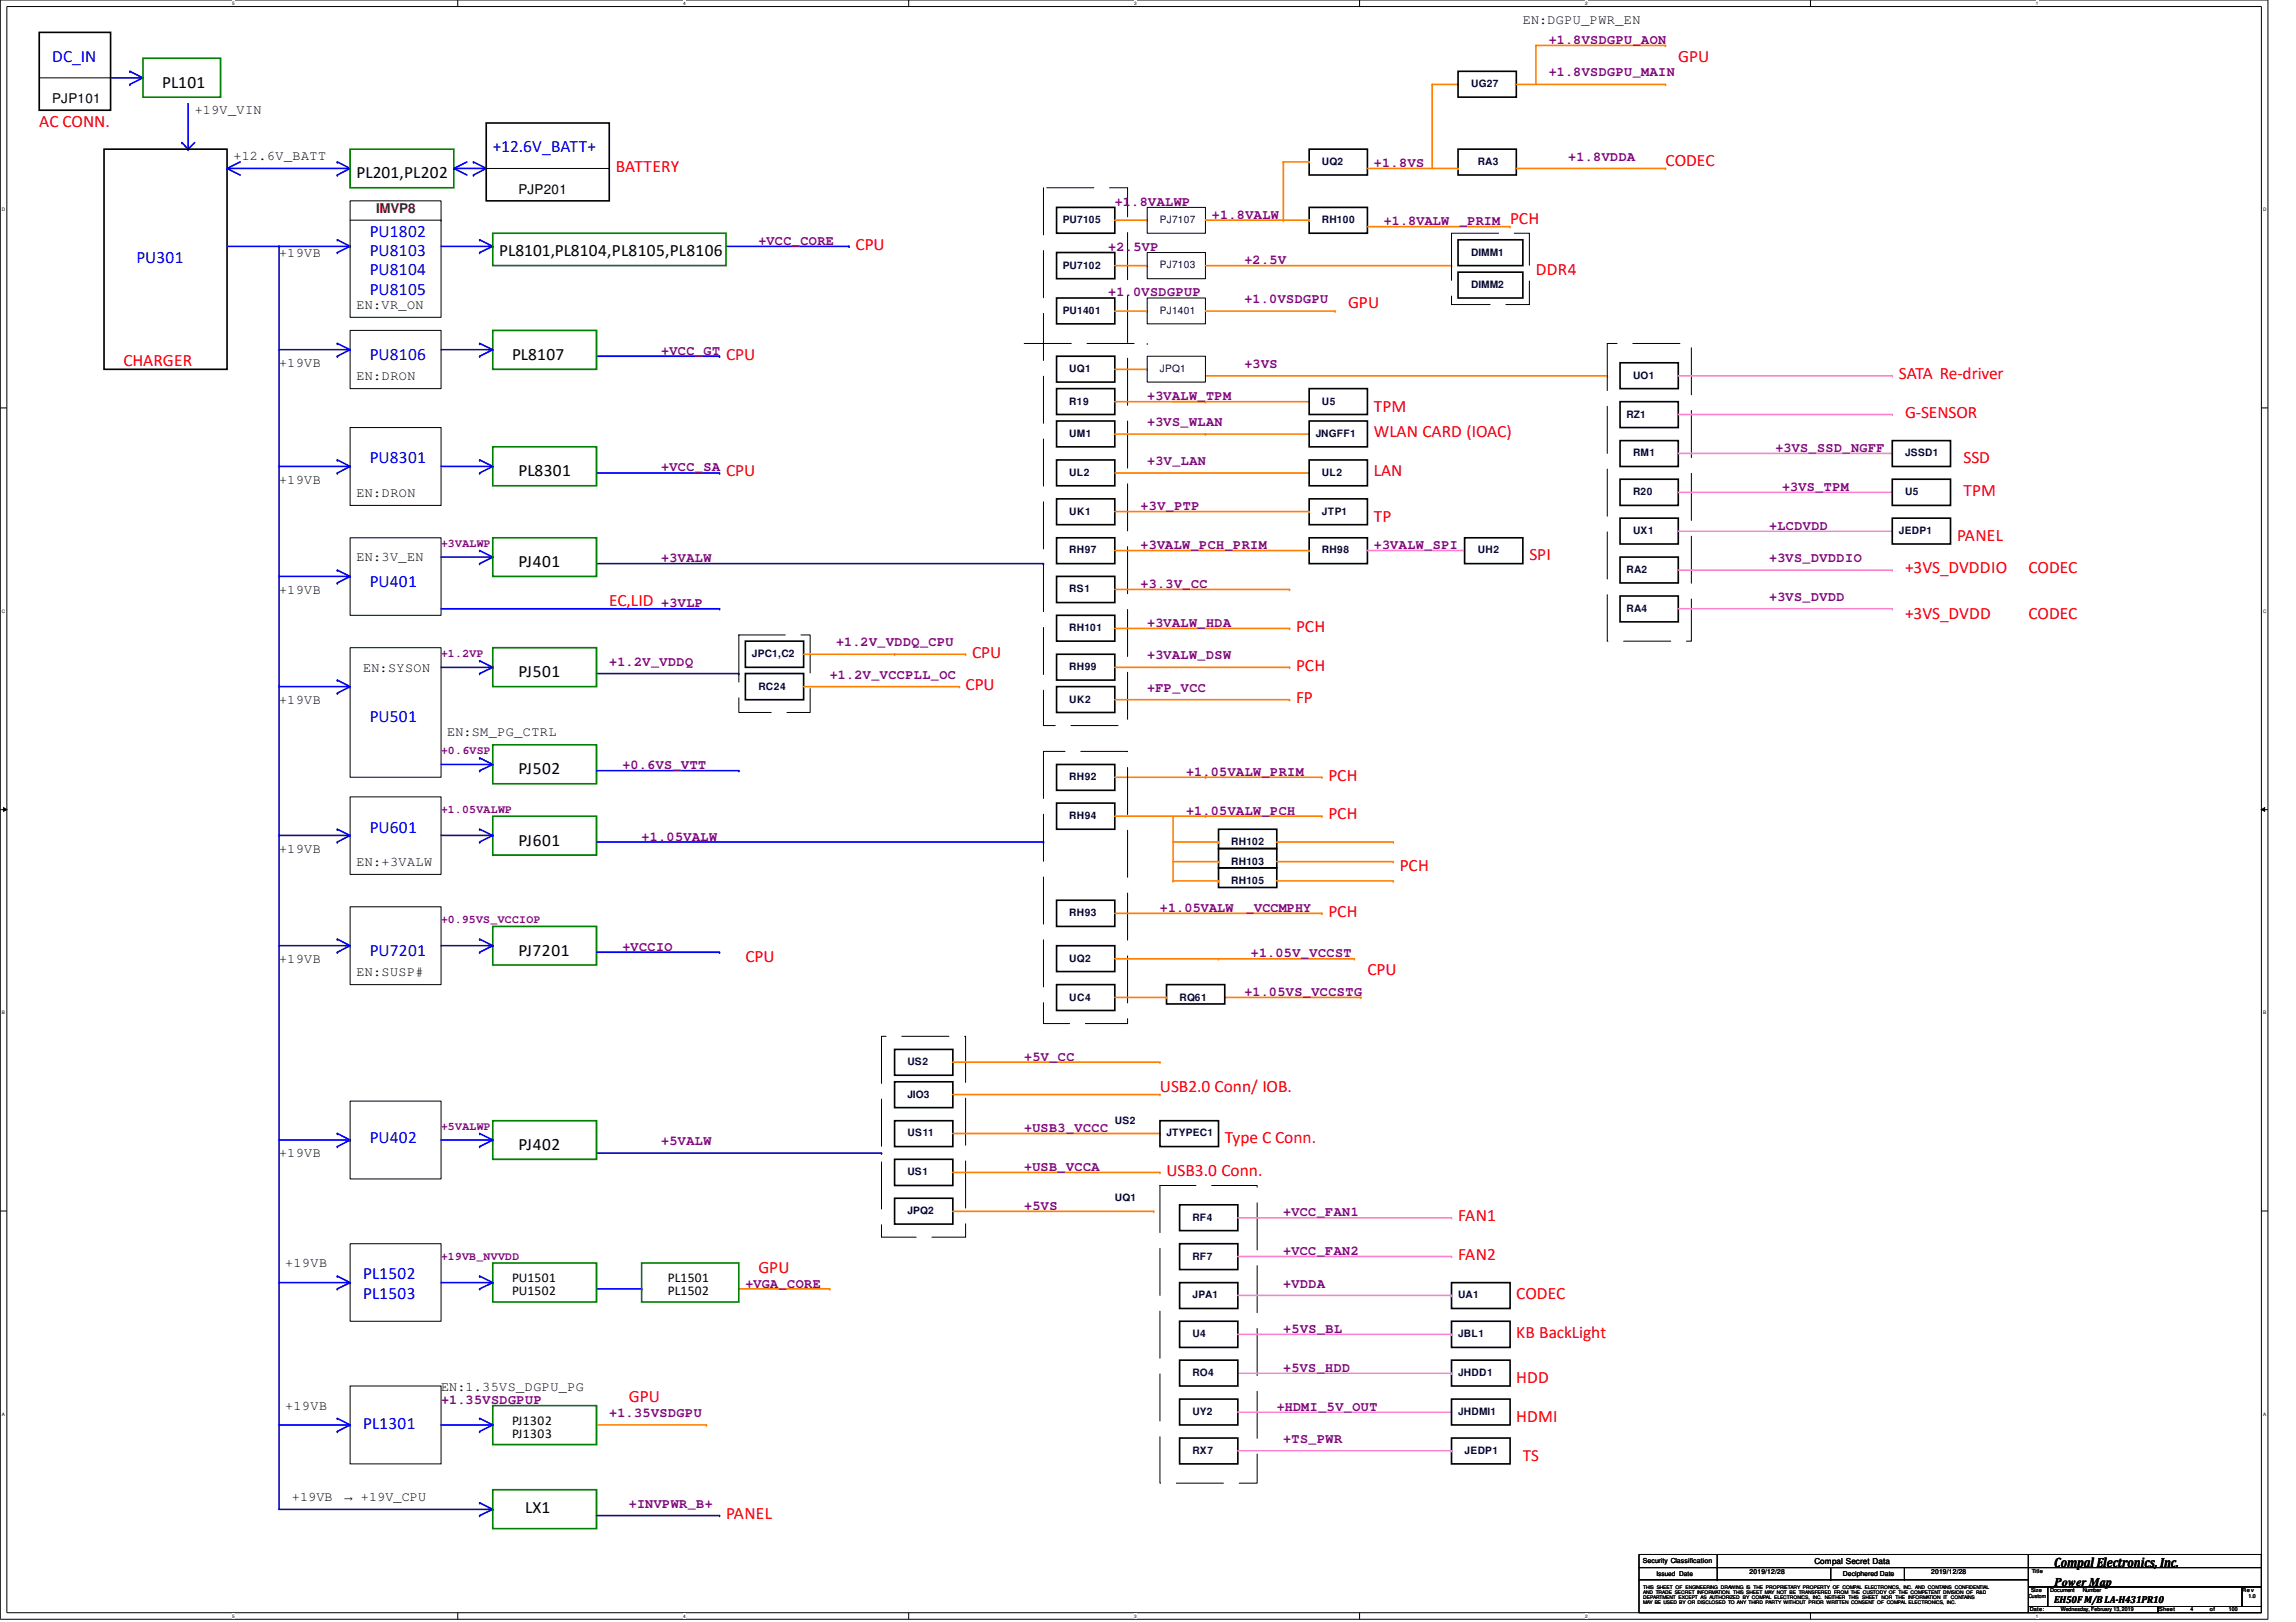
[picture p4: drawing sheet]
<svg xmlns="http://www.w3.org/2000/svg" width="297mm" height="210mm" viewBox="0 0 297 210" stroke-linecap="round" stroke-linejoin="round" font-family="sans-serif">
<defs><g id="words">
<g font-size="2.2" fill="#00f">
<text x="6.8" y="8">DC_IN</text>
<text x="63.8" y="19.7">+12.6V_BATT+</text>
<text x="17.6" y="34">PU301</text>
<text x="47.8" y="33.1">PU8103</text>
<text x="47.8" y="30.6">PU1802</text>
<text x="47.8" y="35.6">PU8104</text>
<text x="47.8" y="38.2">PU8105</text>
<text x="47.8" y="46.6">PU8106</text>
<text x="47.8" y="59.9">PU8301</text>
<text x="47.8" y="75.9">PU401</text>
<text x="47.8" y="93.5">PU501</text>
<text x="47.8" y="107.7">PU601</text>
<text x="47.8" y="123.7">PU7201</text>
<text x="47.8" y="148">PU402</text>
<text x="47" y="165.6">PL1502</text>
<text x="47" y="168.1">PL1503</text>
<text x="47" y="184.9">PL1301</text>
</g>
<g font-size="2.2">
<text x="21" y="11.3">PL101</text>
<text x="46.1" y="23.1">PL201,PL202</text>
<text x="64.6" y="33.1">PL8101,PL8104,PL8105,PL8106</text>
<text x="66.2" y="46.6">PL8107</text>
<text x="67.1" y="61.6">PL8301</text>
<text x="67.1" y="73.4">PJ401</text>
<text x="67.1" y="87.6">PJ501</text>
<text x="67.1" y="100.2">PJ502</text>
<text x="67.1" y="109.4">PJ601</text>
<text x="67.1" y="123.7">PJ7201</text>
<text x="67.1" y="148.8">PJ402</text>
<text x="67.9" y="195.7">LX1</text>
</g>
<g font-size="2.2" fill="#f00">
<text x="217.1" y="8">GPU</text>
<text x="5.1" y="16.4">AC CONN.</text>
<text x="79.7" y="22.2">BATTERY</text>
<text x="215.5" y="21.4">CODEC</text>
<text x="195.4" y="29">PCH</text>
<text x="110.7" y="32.3">CPU</text>
<text x="198.7" y="35.6">DDR4</text>
<text x="174.4" y="39.8">GPU</text>
<text x="16" y="47.4">CHARGER</text>
<text x="93.9" y="46.6">CPU</text>
<text x="177.8" y="53.3">TPM</text>
<text x="245.7" y="49.1">SATA Re-driver</text>
<text x="177.8" y="56.6">WLAN CARD (IOAC)</text>
<text x="246.5" y="54.1">G-SENSOR</text>
<text x="254" y="59.9">SSD</text>
<text x="93.9" y="61.6">CPU</text>
<text x="177.8" y="61.6">LAN</text>
<text x="254" y="64.1">TPM</text>
<text x="177.8" y="67.5">TP</text>
<text x="253.2" y="70">PANEL</text>
<text x="197.9" y="72.5">SPI</text>
<text x="246.5" y="74.2">+3VS_DVDDIO</text>
<text x="262.4" y="74.2">CODEC</text>
<text x="78.8" y="78.4">EC,LID</text>
<text x="167.7" y="81.7">PCH</text>
<text x="246.5" y="80.1">+3VS_DVDD</text>
<text x="262.4" y="80.1">CODEC</text>
<text x="124.9" y="89.3">CPU</text>
<text x="125.8" y="85.1">CPU</text>
<text x="167.7" y="86.8">PCH</text>
<text x="167.7" y="91">FP</text>
<text x="171.9" y="101">PCH</text>
<text x="171.9" y="106">PCH</text>
<text x="181.1" y="112.8">PCH</text>
<text x="171.9" y="118.6">PCH</text>
<text x="96.4" y="124.5">CPU</text>
<text x="176.9" y="126.2">CPU</text>
<text x="150.1" y="141.3">USB2.0 Conn/ IOB.</text>
<text x="158.4" y="148">Type C Conn.</text>
<text x="150.9" y="152.1">USB3.0 Conn.</text>
<text x="188.6" y="158">FAN1</text>
<text x="98.1" y="164.7">GPU</text>
<text x="188.6" y="163.1">FAN2</text>
<text x="196.2" y="173.1">KB BackLight</text>
<text x="196.2" y="168.1">CODEC</text>
<text x="196.2" y="179">HDD</text>
<text x="81.4" y="181.5">GPU</text>
<text x="196.2" y="184">HDMI</text>
<text x="197" y="189.1">TS</text>
<text x="93.9" y="196.6">PANEL</text>
</g>
<g font-size="1.7">
<text x="197" y="3.1">EN:DGPU_PWR_EN</text>
<text x="6.8" y="13.3">PJP101</text>
<text x="25.2" y="14.8">+19V_VIN</text>
<text x="30.2" y="20.7">+12.6V_BATT</text>
<text x="67.1" y="25.1">PJP201</text>
<text x="36.1" y="33.3">+19VB</text>
<text x="46.1" y="40">EN:VR_ON</text>
<text x="36.1" y="47.5">+19VB</text>
<text x="46.1" y="49.2">EN:DRON</text>
<text x="36.1" y="62.6">+19VB</text>
<text x="46.1" y="64.3">EN:DRON</text>
<text x="36.1" y="76.8">+19VB</text>
<text x="46.1" y="72.6">EN:3V_EN</text>
<text x="47" y="86.9">EN:SYSON</text>
<text x="36.1" y="91.1">+19VB</text>
<text x="57.9" y="95.3">EN:SM_PG_CTRL</text>
<text x="36.1" y="110.4">+19VB</text>
<text x="46.1" y="112.1">EN:+3VALW</text>
<text x="36.1" y="124.6">+19VB</text>
<text x="46.1" y="126.3">EN:SUSP#</text>
<text x="36.1" y="149.8">+19VB</text>
<text x="36.9" y="164">+19VB</text>
<text x="66.2" y="165.9">PU1501</text>
<text x="66.2" y="167.6">PU1502</text>
<text x="86.4" y="165.9">PL1501</text>
<text x="86.4" y="167.6">PL1502</text>
<text x="57.1" y="180">EN:1.35VS_DGPU_PG</text>
<text x="36.9" y="182.5">+19VB</text>
<text x="66.2" y="184.4">PJ1302</text>
<text x="66.2" y="186.1">PJ1303</text>
<text x="37.8" y="194.2">+19VB</text>
<text x="44.6" y="194.2">→ +19V_CPU</text>
<text x="265.8" y="202.8">Compal Electronics, Inc.</text>
</g>
<g font-size="1.7" fill="#800080">
<text x="200.4" y="5.7">+1.8VSDGPU_AON</text>
<text x="200.4" y="9.9">+1.8VSDGPU_MAIN</text>
<text x="177.8" y="21.6">+1.8VS</text>
<text x="202.9" y="20.8">+1.8VDDA</text>
<text x="144.2" y="26.6">+1.8VALWP</text>
<text x="156.8" y="28.3">+1.8VALW</text>
<text x="179" y="29.2">+1.8VALW</text>
<text x="188.8" y="29.2">_PRIM</text>
<text x="98.1" y="31.7">+VCC_CORE</text>
<text x="143.4" y="32.5">+2.5VP</text>
<text x="161" y="34.2">+2.5V</text>
<text x="143.4" y="38.4">+1.0VSDGPUP</text>
<text x="161" y="39.2">+1.0VSDGPU</text>
<text x="85.6" y="45.9">+VCC_GT</text>
<text x="161" y="47.6">+3VS</text>
<text x="148.4" y="51.8">+3VALW_TPM</text>
<text x="148.4" y="55.1">+3VS_WLAN</text>
<text x="229.7" y="58.5">+3VS_SSD_NGFF</text>
<text x="85.6" y="61">+VCC_SA</text>
<text x="148.4" y="60.2">+3V_LAN</text>
<text x="230.5" y="63.5">+3VS_TPM</text>
<text x="147.6" y="71.1">+3VALW_PCH_PRIM</text>
<text x="147.6" y="66">+3V_PTP</text>
<text x="177.8" y="71.1">+3VALW_SPI</text>
<text x="228.9" y="68.5">+LCDVDD</text>
<text x="85.6" y="72.7">+3VALW</text>
<text x="147.6" y="76.1">+3.3V_CC</text>
<text x="228.9" y="72.7">+3VS_DVDDIO</text>
<text x="228.9" y="77.8">+3VS_DVDD</text>
<text x="85.6" y="78.6">+3VLP</text>
<text x="108.2" y="83.7">+1.2V_VDDQ_CPU</text>
<text x="148.4" y="81.1">+3VALW_HDA</text>
<text x="78.8" y="86.1">+1.2V_VDDQ</text>
<text x="107.4" y="87.8">+1.2V_VCCPLL_OC</text>
<text x="148.4" y="85.3">+3VALW_DSW</text>
<text x="148.4" y="89.5">+FP_VCC</text>
<text x="80.5" y="99.6">+0.6VS_VTT</text>
<text x="153.5" y="100.4">+1.05VALW_PRIM</text>
<text x="153.5" y="105.4">+1.05VALW_PCH</text>
<text x="83" y="108.8">+1.05VALW</text>
<text x="150.1" y="118">+1.05VALW</text>
<text x="161.2" y="118">_VCCMPHY</text>
<text x="80.5" y="123">+VCCIO</text>
<text x="161.8" y="123.9">+1.05V_VCCST</text>
<text x="161" y="128.9">+1.05VS_VCCSTG</text>
<text x="132.5" y="137.3">+5V_CC</text>
<text x="85.6" y="148.2">+5VALW</text>
<text x="132.5" y="146.5">+USB3_VCCC</text>
<text x="132.5" y="151.5">+USB_VCCA</text>
<text x="132.5" y="156.5">+5VS</text>
<text x="166" y="157.4">+VCC_FAN1</text>
<text x="96.4" y="166.6">+VGA_CORE</text>
<text x="166" y="166.6">+VDDA</text>
<text x="166" y="162.4">+VCC_FAN2</text>
<text x="166" y="172.5">+5VS_BL</text>
<text x="166" y="177.5">+5VS_HDD</text>
<text x="57.1" y="181.7">+1.35VSDGPUP</text>
<text x="78.8" y="183.4">+1.35VSDGPU</text>
<text x="165.2" y="182.5">+HDMI_5V_OUT</text>
<text x="166" y="186.7">+TS_PWR</text>
<text x="81.4" y="195.1">+INVPWR_B+</text>
</g>
<text font-size="1.7" fill="#800000" x="48.7" y="27.6">IMVP8</text>
<text font-size="1.6" x="265.8" y="205.2">Power Map</text>
<g font-size="1.5" fill="#800080">
<text x="57.1" y="70.8">+3VALWP</text>
<text x="57.1" y="85">+1.2VP</text>
<text x="57.1" y="97.6">+0.6VSP</text>
<text x="57.1" y="105.2">+1.05VALWP</text>
<text x="57.1" y="119.4">+0.95VS_VCCIOP</text>
<text x="57.1" y="146.3">+5VALWP</text>
<text x="57.1" y="163">+19VB_NVVDD</text>
</g>
<g font-size="1.3" fill="#000040">
<text x="190.3" y="11.3">UG27</text>
<text x="171" y="21.3">UQ2</text>
<text x="191.2" y="21.3">RA3</text>
<text x="137.5" y="28.9">PU7105</text>
<text x="150.1" y="28.9">PJ7107</text>
<text x="171" y="28.9">RH100</text>
<text x="137.5" y="34.8">PU7102</text>
<text x="150.1" y="34.7">PJ7103</text>
<text x="190.3" y="33.1">DIMM1</text>
<text x="137.5" y="40.6">PU1401</text>
<text x="150.1" y="40.6">PJ1401</text>
<text x="190.3" y="37.3">DIMM2</text>
<text x="138.3" y="48.2">UQ1</text>
<text x="138.3" y="52.4">R19</text>
<text x="150.1" y="48.1">JPQ1</text>
<text x="171" y="52.4">U5</text>
<text x="211.3" y="49">UO1</text>
<text x="138.3" y="56.6">UM1</text>
<text x="170.2" y="56.6">JNGFF1</text>
<text x="210.4" y="54.1">RZ1</text>
<text x="211.3" y="59.1">RM1</text>
<text x="246.5" y="59.1">JSSD1</text>
<text x="138.3" y="61.6">UL2</text>
<text x="171" y="61.6">UL2</text>
<text x="211.3" y="64.1">R20</text>
<text x="246.5" y="64.1">U5</text>
<text x="138.3" y="71.6">RH97</text>
<text x="138.3" y="66.6">UK1</text>
<text x="171" y="71.6">RH98</text>
<text x="171" y="66.6">JTP1</text>
<text x="191.2" y="71.6">UH2</text>
<text x="211.3" y="69.1">UX1</text>
<text x="245.7" y="69.1">JEDP1</text>
<text x="138.3" y="76.7">RS1</text>
<text x="210.4" y="74.2">RA2</text>
<text x="138.3" y="81.7">RH101</text>
<text x="210.4" y="79.2">RA4</text>
<text x="97.3" y="85">JPC1,C2</text>
<text x="98.1" y="89.2">RC24</text>
<text x="138.3" y="86.7">RH99</text>
<text x="138.3" y="90.9">UK2</text>
<text x="138.3" y="101">RH92</text>
<text x="138.3" y="106">RH94</text>
<text x="159.3" y="109.3">RH102</text>
<text x="159.3" y="111.9">RH103</text>
<text x="138.3" y="118.6">RH93</text>
<text x="159.3" y="114.4">RH105</text>
<text x="138.3" y="124.5">UQ2</text>
<text x="138.3" y="129.5">UC4</text>
<text x="152.6" y="129.5">RQ61</text>
<text x="117.4" y="137.9">US2</text>
<text x="117.4" y="142.1">JIO3</text>
<text x="117.4" y="147.1">US11</text>
<text x="144.2" y="145.4">US2</text>
<text x="150.9" y="147.1">JTYPEC1</text>
<text x="117.4" y="152.1">US1</text>
<text x="144.2" y="155.4">UQ1</text>
<text x="117.4" y="157.1">JPQ2</text>
<text x="154.3" y="158">RF4</text>
<text x="154.3" y="163">RF7</text>
<text x="154.3" y="168">JPA1</text>
<text x="154.3" y="173.1">U4</text>
<text x="188.6" y="168">UA1</text>
<text x="188.6" y="173.1">JBL1</text>
<text x="154.3" y="178.1">RO4</text>
<text x="188.6" y="178.1">JHDD1</text>
<text x="154.3" y="183.1">UY2</text>
<text x="188.6" y="183.1">JHDMI1</text>
<text x="154.3" y="188.2">RX7</text>
<text x="189.5" y="188.2">JEDP1</text>
</g>
<text font-size="1.3" x="265.8" y="207.4">EH50F M/B LA-H431PR10</text>
<text font-size="1.1" x="234.7" y="202.4">Compal Secret Data</text>
<g font-size=".9">
<text x="212.6" y="202.3">Security Classification</text>
<text x="226.4" y="203.7">2019/12/28</text>
<text x="249.8" y="203.7">2019/12/28</text>
<text x="238.4" y="204">Deciphered Date</text>
</g>
<text font-size=".8" x="214.3" y="203.9">Issued Date</text>
<g font-size=".7">
<text x="262.9" y="203.6">Title</text>
<text x="262.4" y="206.8">Custom</text>
<text x="262.6" y="208.5">Date:</text>
<text x="262.8" y="206">Size</text>
<text x="265.3" y="206">Document</text>
<text x="266.6" y="208.5">Wednesday, February 13, 2019</text>
<text x="269.4" y="206">Number</text>
<text x="279.4" y="208.5">Sheet</text>
<text x="283.4" y="208.5">4</text>
<text x="285.9" y="208.5">of</text>
<text x="288.4" y="208.5">100</text>
<text x="290.1" y="206">Re v</text>
<text x="290.9" y="206.8">1.0</text>
</g>
<g font-size=".6">
<text x="30.1" y=".6">5</text>
<text x="88.4" y=".6">4</text>
<text x="146.7" y=".6">3</text>
<text x="205.1" y=".6">2</text>
<text x="263.4" y=".6">1</text>
<text x=".3" y="27.3">D</text>
<text x="292.8" y="27.3">D</text>
<text x=".3" y="79.3">C</text>
<text x="292.8" y="79.3">C</text>
<text x=".3" y="131.3">B</text>
<text x="292.8" y="131.3">B</text>
<text x=".3" y="183.2">A</text>
<text x="292.8" y="183.2">A</text>
<text x="30.1" y="209.3">5</text>
<text x="88.4" y="209.3">4</text>
<text x="146.7" y="209.3">3</text>
<text x="205.1" y="209.3">2</text>
<text x="212.6" y="206.2">AND TRADE SECRET INFORMATION. THIS SHEET MAY NOT BE TRANSFERED FROM THE CUSTODY OF THE COMPETENT DIVISION OF R&amp;D</text>
<text x="212.6" y="206.9">DEPARTMENT EXCEPT AS AUTHORIZED BY COMPAL ELECTRONICS, INC. NEITHER THIS SHEET NOR THE INFORMATION IT CONTAINS</text>
<text x="212.6" y="207.5">MAY BE USED BY OR DISCLOSED TO ANY THIRD PARTY WITHOUT PRIOR WRITTEN CONSENT OF COMPAL ELECTRONICS, INC.</text>
<text x="212.6" y="205.6">THIS SHEET OF ENGINEERING DRAWING IS THE PROPRIETARY PROPERTY OF COMPAL ELECTRONICS, INC. AND CONTAINS CONFIDENTIAL</text>
<text x="263.4" y="209.3">1</text>
</g>
</g></defs>
<path d="M0 0h293.4v209.5h-293.4zM.9 .8h291.7v207.9h-291.7z" fill="none" stroke="#000" stroke-width=".13"/>
<g fill="#fff">
<path d="M30.1 .1h.2v.7h-.2z"/>
<path d="M30.1 208.8h.2v.7h-.2z"/>
</g>
<path d="M59.2 0v.8M59.2 208.7v.8" fill="none" stroke="#000" stroke-width=".13"/>
<g fill="#fff">
<path d="M88.4 .1h.3v.7h-.3z"/>
<path d="M88.4 208.8h.3v.7h-.3z"/>
</g>
<path d="M117.6 0v.8M117.6 208.7v.8" fill="none" stroke="#000" stroke-width=".13"/>
<g fill="#fff">
<path d="M146.7 .1h.3v.7h-.3z"/>
<path d="M146.7 208.8h.3v.7h-.3z"/>
</g>
<path d="M175.9 0v.8M175.9 208.7v.8" fill="none" stroke="#000" stroke-width=".13"/>
<g fill="#fff">
<path d="M205.1 .1h.3v.7h-.3z"/>
<path d="M205.1 208.8h.3v.7h-.3z"/>
</g>
<path d="M234.2 0v.8M234.2 208.7v.8" fill="none" stroke="#000" stroke-width=".13"/>
<g fill="#fff">
<path d="M263.4 .1h.3v.7h-.3z"/>
<path d="M263.4 208.8h.3v.7h-.3z"/>
<path d="M.3 26.8h.3v.7h-.3z"/>
<path d="M292.8 26.8h.4v.7h-.4z"/>
<path d="M.3 78.7h.3v.7h-.3z"/>
<path d="M292.8 78.7h.4v.7h-.4z"/>
</g>
<path d="M0 52.8h.9M292.6 52.8h.8" fill="none" stroke="#000" stroke-width=".13"/>
<g fill="#fff">
<path d="M.3 130.7h.3v.7h-.3z"/>
<path d="M292.8 130.7h.4v.7h-.4z"/>
</g>
<path d="M0 104.8h.9M.5 104.5l.4 .3-.4 .2zM292.6 104.8l.4-.3v.5zM292.6 104.8h.8" fill="none" stroke="#000" stroke-width=".13"/>
<path d="M.5 104.5l.4 .3-.4 .2zM292.6 104.8l.4-.3v.5z" fill="#000"/>
<g fill="#fff">
<path d="M.3 182.7h.3v.6h-.3z"/>
<path d="M292.8 182.7h.4v.6h-.4z"/>
</g>
<g fill="none" stroke="#000" stroke-width=".13">
<path d="M5.1 10.1h9.2M14.3 10.1h.1M45.3 26h11.8v15.1h-11.8zM45.3 28.5h11.8M57.1 28.5h.1M62.9 21.8h15.9M78.8 21.8h.1M148.4 32.7h7.6v3.4h-7.6zM148.4 26.8h7.6v3.4h-7.6zM148.4 38.6h7.6v3.3h-7.6zM45.3 55.3h11.8v10.1h-11.8zM45.3 42.8h11.8v7.5h-11.8z"/>
<path d="M148.4 46.1h7.6v3.3h-7.6zM45.3 69.6h11.8v10h-11.8zM45.3 83.8h11.8v16.8h-11.8zM45.3 103.1h11.8v10.1h-11.8zM45.3 117.3h11.8v10.1h-11.8zM0 156.7h.9M45.3 142.5h11.8v10.1h-11.8zM292.6 156.7h.8M45.3 161h11.8v10h-11.8zM45.3 179.4h11.8v10h-11.8zM212 204.4h50.4v4.3h-50.4zM212 201.2h50.4v1.7h-50.4z"/>
<path d="M212 202.9h50.4v1.5h-50.4zM222.2 201.2v3.2M222.2 204.4h.1M222.2 202.9h.1M236.8 202.9v1.5M236.8 204.4h.1M246.4 202.9v1.5M246.4 204.4h.1M262.4 201.2h30.2v1.7h-30.2zM262.4 202.9h30.2v2.5h-30.2zM262.4 205.4h2.5v2.5h-2.5zM262.4 207.9h16.8v.8h-16.8z"/>
<path d="M264.9 205.4h25.2v2.5h-25.2zM279.2 207.9h13.4v.8h-13.4zM290.1 205.4h2.5v2.5h-2.5z"/>
</g>
<g fill="none" stroke="#000" stroke-width=".21">
<path d="M5.1 4.2h9.2v10.1h-9.2zM13.5 19.3h15.9v28.5h-15.9zM62.9 15.9h15.9v10.1h-15.9zM169.4 19.3h7.5v3.3h-7.5zM188.6 19.3h7.6v3.3h-7.6zM188.6 9.2h7.6v3.4h-7.6zM136.7 32.7h7.5v3.4h-7.5zM136.7 26.8h7.5v3.4h-7.5zM136.7 38.6h7.5v3.3h-7.5zM169.4 26.8h7.5v3.4h-7.5zM188.6 35.2h8.4v3.4h-8.4zM188.6 31h8.4v3.4h-8.4z"/>
<path d="M136.7 50.3h7.5v3.3h-7.5zM136.7 46.1h7.5v3.3h-7.5zM136.7 59.5h7.5v3.4h-7.5zM136.7 54.5h7.5v3.3h-7.5zM169.4 50.3h7.5v3.3h-7.5zM169.4 54.5h7.5v3.3h-7.5zM169.4 59.5h7.5v3.4h-7.5zM209.6 46.9h7.5v3.4h-7.5zM209.6 52h7.5v3.3h-7.5zM209.6 57h7.5v3.4h-7.5zM244.8 57h7.5v3.4h-7.5zM136.7 79.6h7.5v3.4h-7.5z"/>
<path d="M136.7 69.6h7.5v3.3h-7.5zM136.7 64.6h7.5v3.3h-7.5zM136.7 74.6h7.5v3.4h-7.5zM169.4 69.6h7.5v3.3h-7.5zM169.4 64.6h7.5v3.3h-7.5zM189.5 69.6h7.5v3.3h-7.5zM209.6 62h7.5v3.4h-7.5zM209.6 67.1h7.5v3.3h-7.5zM209.6 72.1h7.5v3.3h-7.5zM209.6 77.1h7.5v3.4h-7.5zM244.8 67.1h7.5v3.3h-7.5zM244.8 62h7.5v3.4h-7.5z"/>
<path d="M96.4 87.2h7.6v3.4h-7.6zM96.4 83h7.6v3.4h-7.6zM136.7 84.7h7.5v3.3h-7.5zM136.7 98.9h7.5v3.4h-7.5zM136.7 88.9h7.5v3.3h-7.5zM136.7 103.9h7.5v3.4h-7.5zM136.7 116.5h7.5v3.4h-7.5zM157.6 107.3h7.6v2.5h-7.6zM157.6 112.3h7.6v2.5h-7.6zM157.6 109.8h7.6v2.5h-7.6zM115.7 140h7.6v3.3h-7.6zM115.7 135.8h7.6v3.3h-7.6z"/>
<path d="M136.7 122.4h7.5v3.3h-7.5zM136.7 127.4h7.5v3.4h-7.5zM150.9 127.4h7.5v2.5h-7.5zM115.7 145h7.6v3.4h-7.6zM115.7 155.1h7.6v3.3h-7.6zM115.7 150h7.6v3.4h-7.6zM150.1 145h7.5v3.4h-7.5zM152.6 155.9h7.5v3.4h-7.5zM152.6 161h7.5v3.3h-7.5zM152.6 166h7.5v3.3h-7.5zM152.6 176h7.5v3.4h-7.5zM152.6 171h7.5v3.4h-7.5z"/>
<path d="M187.8 176h7.6v3.4h-7.6zM187.8 166h7.6v3.3h-7.6zM187.8 171h7.6v3.4h-7.6zM152.6 181.1h7.5v3.3h-7.5zM152.6 186.1h7.5v3.3h-7.5zM187.8 181.1h7.6v3.3h-7.6zM187.8 186.1h7.6v3.3h-7.6z"/>
</g>
<g fill="none" stroke="#00f" stroke-width=".21">
<path d="M14.3 10.1h4.2M16.8 9.2h.1M16.8 10.9h.1M16.8 9.2l1.7 .9M18.5 10.1h.1M18.5 10.1l-1.7 .8M23.5 18.5h.1M23.5 18.5l.8 .8M24.3 19.3h.1M24.3 13.4v5.9M25.2 18.5l-.9 .8M29.4 21.8h.1"/>
<path d="M29.4 31.9h15.9M29.4 21.8h15.9M29.4 21.8l1.7 .8M31.1 21l-1.7 .8M36.1 31.9h.1M36.1 31.9v163.4h27.7M43.6 32.7h.1M43.6 31h.1M43.6 22.6h.1M43.6 21h.1M43.6 31l1.7 .9M43.6 21l1.7 .8"/>
<path d="M45.3 31.9h.1M45.3 21.8h.1M45.3 31.9l-1.7 .8M45.3 21.8l-1.7 .8M57.1 31.9h6.7M58.7 21.8h.1M58.7 21.8h4.2M58.7 21.8l1.7 .8M60.4 21l-1.7 .8M61.3 22.6h.1M61.3 21h.1M61.3 21l1.6 .8"/>
<path d="M62.1 32.7h.1M62.1 31h.1M62.1 31l1.7 .9M62.9 21.8h.1M62.9 21.8l-1.6 .8M63.8 31.9h.1M63.8 31.9l-1.7 .8M93.9 31.9h16M109.9 31.9h.1M36.1 45.3h9.2M43.6 59.5h.1M43.6 46.1h.1"/>
<path d="M43.6 44.4h.1M43.6 59.5l1.7 .9M43.6 44.4l1.7 .9M45.3 45.3h.1M45.3 45.3l-1.7 .8M57.1 45.3h6.7M62.1 59.5h.1M62.1 46.1h.1M62.1 44.4h.1M62.1 59.5l1.7 .9M62.1 44.4l1.7 .9M63.8 45.3h.1"/>
<path d="M63.8 45.3l-1.7 .8M77.2 46.1h15.9M93.1 46.1h.1M36.1 60.4h9.2M36.1 74.6h9.2M43.6 61.2h.1M43.6 75.4h.1M43.6 73.8h.1M43.6 73.8l1.7 .8M45.3 60.4h.1M45.3 74.6h.1M45.3 60.4l-1.7 .8"/>
<path d="M45.3 74.6l-1.7 .8M57.1 60.4h6.7M57.1 72.1h6.7M57.1 78.8h36M62.1 61.2h.1M62.1 72.9h.1M62.1 71.2h.1M62.1 71.2l1.7 .9M63.8 60.4h.1M63.8 72.1h.1M63.8 60.4l-1.7 .8M63.8 72.1l-1.7 .8"/>
<path d="M77.2 61.2h15.9M77.2 72.9h57.8M93.1 61.2h.1M93.1 78.8h.1M135 72.9h.1M36.1 88.9h9.2M43.6 89.7h.1M43.6 88h.1M43.6 88l1.7 .9M45.3 88.9h.1M45.3 88.9l-1.7 .8M57.1 86.4h6.7"/>
<path d="M57.1 98.9h6.7M62.1 85.5h.1M62.1 87.2h.1M62.1 98.1h.1M62.1 99.7h.1M62.1 85.5l1.7 .9M62.1 98.1l1.7 .8M63.8 86.4h.1M63.8 98.9h.1M63.8 86.4l-1.7 .8M63.8 98.9l-1.7 .8M77.2 87.2h18.4"/>
<path d="M77.2 99.7h18.4M95.6 87.2h.1M95.6 99.7h.1M36.1 108.1h9.2M43.6 109h.1M43.6 107.3h.1M43.6 107.3l1.7 .8M45.3 108.1h.1M45.3 108.1l-1.7 .9M57.1 108.1h6.7M62.1 109h.1M62.1 107.3h.1"/>
<path d="M62.1 107.3l1.7 .8M63.8 108.1h.1M63.8 108.1l-1.7 .9M77.2 109h57.8M135 109h.1M36.1 122.4h9.2M43.6 123.2h.1M43.6 121.5h.1M43.6 121.5l1.7 .9M45.3 122.4h.1M45.3 122.4l-1.7 .8M57.1 122.4h6.7"/>
<path d="M62.1 123.2h.1M62.1 121.5h.1M62.1 121.5l1.7 .9M63.8 122.4h.1M63.8 122.4l-1.7 .8M77.2 123.2h15.9M93.1 123.2h.1M36.1 147.5h9.2M43.6 148.4h.1M43.6 146.7h.1M43.6 146.7l1.7 .8M45.3 147.5h.1"/>
<path d="M45.3 147.5l-1.7 .9M57.1 147.5h6.7M62.1 148.4h.1M62.1 146.7h.1M62.1 146.7l1.7 .8M63.8 147.5h.1M63.8 147.5l-1.7 .9M77.2 149.2h36.8M114 149.2h.1M36.1 166h9.2M43.6 166.8h.1M43.6 165.1h.1"/>
<path d="M43.6 165.1l1.7 .9M45.3 166h.1M45.3 166l-1.7 .8M57.1 166h6.7M62.1 166.8h.1M62.1 165.1h.1M62.1 165.1l1.7 .9M63.8 166h.1M63.8 166l-1.7 .8M77.2 166.8h5.8M83 166.8h.1M36.1 184.4h9.2"/>
<path d="M43.6 185.2h.1M43.6 183.6h.1M43.6 183.6l1.7 .8M45.3 184.4h.1M45.3 184.4l-1.7 .8M57.1 184.4h6.7M62.1 194.5h.1M62.1 196.1h.1M62.1 185.2h.1M62.1 183.6h.1M62.1 194.5l1.7 .8M62.1 183.6l1.7 .8"/>
<path d="M63.8 195.3h.1M63.8 184.4h.1M63.8 195.3l-1.7 .8M63.8 184.4l-1.7 .8M77.2 196.1h15.9M93.1 196.1h.1"/>
</g>
<g fill="none" stroke="#008000" stroke-width=".21">
<path d="M18.5 7.5h10v5.1h-10zM45.3 19.3h13.4v5h-13.4zM63.8 30.2h30.1v4.2h-30.1zM63.8 57.8h13.4v5.1h-13.4zM63.8 42.8h13.4v5h-13.4zM63.8 69.6h13.4v5h-13.4zM63.8 83.8h13.4v5.1h-13.4zM63.8 96.4h13.4v5h-13.4zM63.8 105.6h13.4v5.1h-13.4zM63.8 119.9h13.4v5h-13.4zM63.8 145h13.4v5h-13.4zM63.8 163.4h13.4v5.1h-13.4z"/>
<path d="M83 163.4h12.6v5.1h-12.6zM63.8 192.8h13.4v5h-13.4zM63.8 181.9h13.4v5h-13.4z"/>
</g>
<path d="M135 24.3h10.9v69.6h-10.9zM187.8 30.2h10.1v9.2h-10.1zM132.5 44.4h15.9M148.4 44.4h.1M207.9 44.4h10.9v38.6h-10.9zM95.6 82.2h9.2v10h-9.2zM135 97.2h10.9v35.3h-10.9zM114 134.1h10.9v26h-10.9zM150.1 153.4h12.5v38.5h-12.5z" fill="none" stroke="#000" stroke-width=".13" stroke-dasharray="6.1 2"/>
<g fill="none" stroke="#ff8000" stroke-width=".21">
<path d="M185.3 10.9h.1M185.3 10.9h3.3M185.3 10.9v10.9M188.6 10.9h.1M196.2 10.9h19.3M198.7 5.9h.1M198.7 5.9v5M198.7 5.9h16.8M215.5 10.9h.1M215.5 5.9h.1M144.2 34.4h4.2M144.2 28.5h4.2"/>
<path d="M148.4 34.4h.1M148.4 28.5h.1M156 34.4h31.8M156 28.5h13.4M166 28.5h.1M166 21h.1M166 21h3.4M166 21v7.5M169.4 21h.1M169.4 28.5h.1M176.9 21.8h11.7M176.9 29.3h18.5"/>
<path d="M187.8 34.4h.1M188.6 21.8h.1M195.4 29.3h.1M196.2 21.8h19.3M215.5 21.8h.1M144.2 47.8h4.2M144.2 52h25.2M144.2 56.2h25.2M144.2 40.3h4.2M148.4 47.8h.1M148.4 40.3h.1M156 52h.1"/>
<path d="M156 56.2h.1M156 48.6h51.9M156 40.3h16.7M169.4 52h.1M169.4 56.2h.1M172.7 40.3h.1M207.9 48.6h.1M144.2 61.2h25.2M144.2 71.2h25.2M144.2 66.2h25.2M144.2 76.3h22.6M166.8 76.3h.1"/>
<path d="M169.4 61.2h.1M169.4 71.2h.1M169.4 66.2h.1M104 88.9h20.1M104 84.7h20.9M115.7 84.7h.1M124.1 88.9h.1M124.9 84.7h.1M144.2 86.4h22.6M144.2 81.3h22.6M144.2 90.6h22.6M166.8 86.4h.1"/>
<path d="M166.8 81.3h.1M166.8 90.6h.1M144.2 100.6h26.8M144.2 105.6h26.8M144.2 118.2h26.8M151.8 114h.1M151.8 105.6v8.4M151.8 114h5.8M151.8 111.5h5.8M151.8 109h5.8M156 100.6h.1M156 105.6h.1"/>
<path d="M157.6 114h.1M157.6 111.5h.1M157.6 109h.1M165.2 114h15.1M165.2 111.5h15.1M165.2 109h15.1M171 100.6h.1M171 105.6h.1M171 118.2h.1M180.3 114h.1M180.3 111.5h.1M180.3 109h.1"/>
<path d="M123.3 137.5h26.8M144.2 124.1h31M144.2 129.1h6.7M150.1 137.5h.1M150.9 129.1h.1M157.6 124.1h.1M158.4 129.1h17.7M175.2 124.1h.1M176.1 129.1h.1M123.3 146.7h26.8M123.3 156.8h26M123.3 151.7h26.8"/>
<path d="M123.3 141.6h26.8M149.3 156.8h.1M150.1 146.7h.1M150.1 151.7h.1M150.1 141.6h.1M95.6 166.8h11.8M107.4 166.8h.1M77.2 184.4h14.2M91.4 184.4h.1"/>
</g>
<g fill="none" stroke="#ff80ff" stroke-width=".21">
<path d="M217.1 48.6h27.7M217.1 58.7h27.7M217.1 53.6h27.7M244.8 48.6h.1M244.8 58.7h.1M244.8 53.6h.1M176.9 71.2h12.6M189.5 71.2h.1M217.1 68.7h27.7M217.1 63.7h27.7M217.1 73.8h27.7M217.1 78.8h27.7"/>
<path d="M244.8 68.7h.1M244.8 63.7h.1M244.8 73.8h.1M244.8 78.8h.1M160.1 157.6h27.7M187.8 157.6h.1M160.1 177.7h27.7M160.1 172.7h27.7M160.1 167.6h27.7M160.1 162.6h27.7M187.8 177.7h.1M187.8 172.7h.1"/>
<path d="M187.8 167.6h.1M187.8 162.6h.1M160.1 182.8h27.7M160.1 187.7h27.7M187.8 182.8h.1M187.8 187.7h.1"/>
</g>
<use href="#words"/>
</svg>
